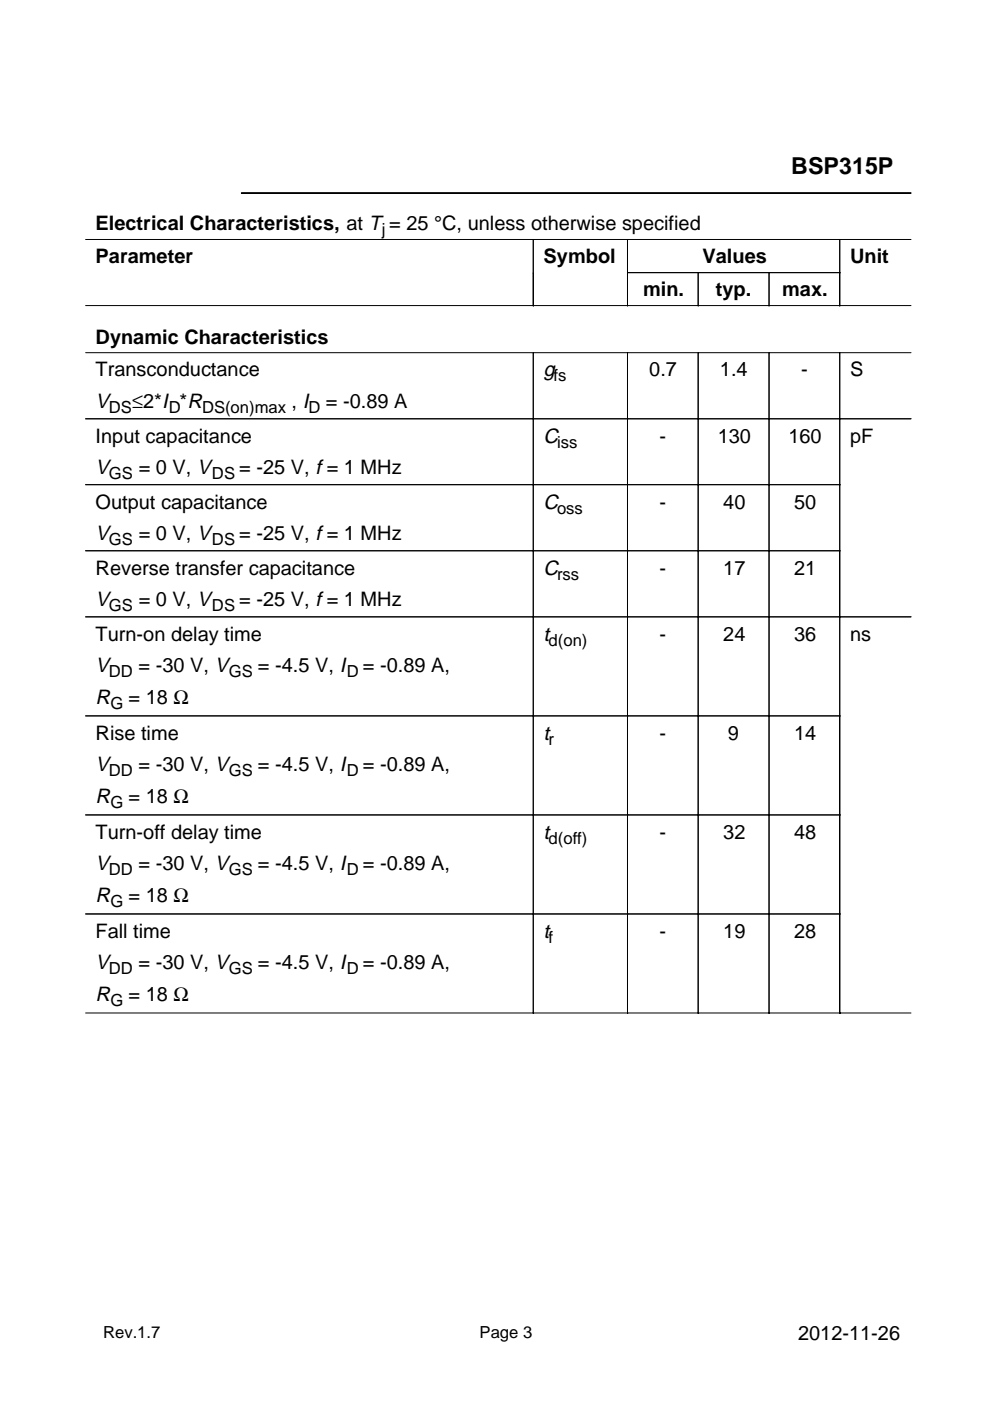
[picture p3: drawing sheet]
<svg xmlns="http://www.w3.org/2000/svg" width="210mm" height="297mm" viewBox="0 0 210 297" stroke-linecap="round" stroke-linejoin="round" font-family="sans-serif">
<defs><g id="words">
<text font-size="4.9" x="167.8" y="36.8">BSP315P</text>
<g font-size="4.3">
<text x="115.3" y="79.8">g</text>
<text x="20.3" y="86.5">V</text>
<text x="115.3" y="93.8">C</text>
<text x="20.3" y="100.5">V</text>
<text x="115.3" y="107.8">C</text>
<text x="20.3" y="114.5">V</text>
<text x="115.3" y="121.9">C</text>
<text x="20.3" y="128.5">V</text>
<text x="115.3" y="135.8">t</text>
<text x="20.3" y="142.5">V</text>
<text x="20.3" y="149.2">R</text>
<text x="115.3" y="156.8">t</text>
<text x="20.3" y="163.5">V</text>
<text x="20.3" y="170.2">R</text>
<text x="115.3" y="177.8">t</text>
<text x="20.3" y="184.5">V</text>
<text x="20.3" y="191.2">R</text>
<text x="115.3" y="198.8">t</text>
<text x="20.3" y="205.5">V</text>
<text x="20.3" y="212.2">R</text>
</g>
<g font-size="4.2">
<text x="20.3" y="48.8">Electrical Characteristics, at T = 25 °C, unless otherwise specified</text>
<text x="20.3" y="55.9">Parameter</text>
<text x="115.3" y="55.9">Symbol</text>
<text x="149" y="55.9">Values</text>
<text x="180.2" y="55.9">Unit</text>
<text x="136.3" y="62.8">min.</text>
<text x="151.8" y="62.8">typ.</text>
<text x="165.9" y="62.8">max.</text>
<text x="20.3" y="72.8">Dynamic Characteristics</text>
<text x="20.3" y="79.8">Transconductance</text>
<text x="137.7" y="79.8">0.7</text>
<text x="152.6" y="79.8">1.4</text>
<text x="169.9" y="79.8">-</text>
<text x="180.2" y="79.8">S</text>
<text x="28" y="86.5">≤2*I *R</text>
<text x="61.8" y="86.5">, I</text>
<text x="69.1" y="86.5">= -0.89 A</text>
<text x="20.3" y="93.8">Input capacitance</text>
<text x="139.9" y="93.8">-</text>
<text x="152.2" y="93.8">130</text>
<text x="167.2" y="93.8">160</text>
<text x="180.2" y="93.8">pF</text>
<text x="29.4" y="100.5">= 0 V, V</text>
<text x="50.7" y="100.5">= -25 V, f = 1 MHz</text>
<text x="20.3" y="107.8">Output capacitance</text>
<text x="139.9" y="107.8">-</text>
<text x="153.4" y="107.8">40</text>
<text x="168.3" y="107.8">50</text>
<text x="29.4" y="114.5">= 0 V, V</text>
<text x="50.7" y="114.5">= -25 V, f = 1 MHz</text>
<text x="20.3" y="121.9">Reverse transfer capacitance</text>
<text x="139.9" y="121.9">-</text>
<text x="153.4" y="121.9">17</text>
<text x="168.3" y="121.9">21</text>
<text x="29.4" y="128.5">= 0 V, V</text>
<text x="50.7" y="128.5">= -25 V, f = 1 MHz</text>
<text x="20.3" y="135.8">Turn-on delay time</text>
<text x="139.9" y="135.8">-</text>
<text x="153.4" y="135.8">24</text>
<text x="168.3" y="135.8">36</text>
<text x="180.2" y="135.8">ns</text>
<text x="29.4" y="142.5">= -30 V, V</text>
<text x="54.7" y="142.5">= -4.5 V, I</text>
<text x="76.9" y="142.5">= -0.89 A,</text>
<text x="27.2" y="149.2">= 18 Ω</text>
<text x="20.3" y="156.8">Rise time</text>
<text x="139.9" y="156.8">-</text>
<text x="154.3" y="156.8">9</text>
<text x="168.3" y="156.8">14</text>
<text x="29.4" y="163.5">= -30 V, V</text>
<text x="54.7" y="163.5">= -4.5 V, I</text>
<text x="76.9" y="163.5">= -0.89 A,</text>
<text x="27.2" y="170.2">= 18 Ω</text>
<text x="20.3" y="177.8">Turn-off delay time</text>
<text x="139.9" y="177.8">-</text>
<text x="153.4" y="177.8">32</text>
<text x="168.3" y="177.8">48</text>
<text x="29.4" y="184.5">= -30 V, V</text>
<text x="54.7" y="184.5">= -4.5 V, I</text>
<text x="76.9" y="184.5">= -0.89 A,</text>
<text x="27.2" y="191.2">= 18 Ω</text>
<text x="20.3" y="198.8">Fall time</text>
<text x="139.9" y="198.8">-</text>
<text x="153.4" y="198.8">19</text>
<text x="168.3" y="198.8">28</text>
<text x="29.4" y="205.5">= -30 V, V</text>
<text x="54.7" y="205.5">= -4.5 V, I</text>
<text x="76.9" y="205.5">= -0.89 A,</text>
<text x="27.2" y="212.2">= 18 Ω</text>
<text x="169.2" y="284.2">2012-11-26</text>
</g>
<g font-size="3.5">
<text x="80.9" y="49.9">j</text>
<text x="117.4" y="80.9">fs</text>
<text x="23.1" y="87.6">DS</text>
<text x="35.8" y="87.6">D</text>
<text x="42.8" y="87.6">DS(on)max</text>
<text x="65.4" y="87.6">D</text>
<text x="118.1" y="94.9">iss</text>
<text x="23.1" y="101.6">GS</text>
<text x="44.9" y="101.6">DS</text>
<text x="118.1" y="108.9">oss</text>
<text x="23.1" y="115.6">GS</text>
<text x="44.9" y="115.6">DS</text>
<text x="118.1" y="122.9">rss</text>
<text x="23.1" y="129.6">GS</text>
<text x="44.9" y="129.6">DS</text>
<text x="116.3" y="136.9">d(on)</text>
<text x="23.1" y="143.6">DD</text>
<text x="48.5" y="143.6">GS</text>
<text x="73.5" y="143.6">D</text>
<text x="23.4" y="150.3">G</text>
<text x="116.3" y="157.9">r</text>
<text x="23.1" y="164.6">DD</text>
<text x="48.5" y="164.6">GS</text>
<text x="73.5" y="164.6">D</text>
<text x="23.4" y="171.3">G</text>
<text x="116.3" y="178.9">d(off)</text>
<text x="23.1" y="185.6">DD</text>
<text x="48.5" y="185.6">GS</text>
<text x="73.5" y="185.6">D</text>
<text x="23.4" y="192.3">G</text>
<text x="116.3" y="199.9">f</text>
<text x="23.1" y="206.6">DD</text>
<text x="48.5" y="206.6">GS</text>
<text x="73.5" y="206.6">D</text>
<text x="23.4" y="213.3">G</text>
<text x="21.9" y="283.7">Rev.1.7</text>
<text x="101.7" y="283.7">Page 3</text>
</g>
</g></defs>
<g fill="none" stroke="#000" stroke-width=".21">
<path d="M18.2 50.8h175M51.2 40.9h142M51.2 41h142M113.1 50.9v14M133 50.9v14M133.1 57.8h45M148 57.9v7M163.1 57.9v7M178 50.9v14M18.2 64.8h175M18.2 74.8h175M113.1 74.9v140"/>
<path d="M133 74.9v140M148 74.9v140M163.1 74.9v140M178 74.9v140M18.2 88.8h175M18.2 102.8h159.9M18.2 116.8h159.9M18.2 130.8h175M18.2 151.8h159.9M18.2 172.8h159.9M18.2 193.8h159.9M18.2 214.8h175"/>
</g>
<use href="#words"/>
</svg>
